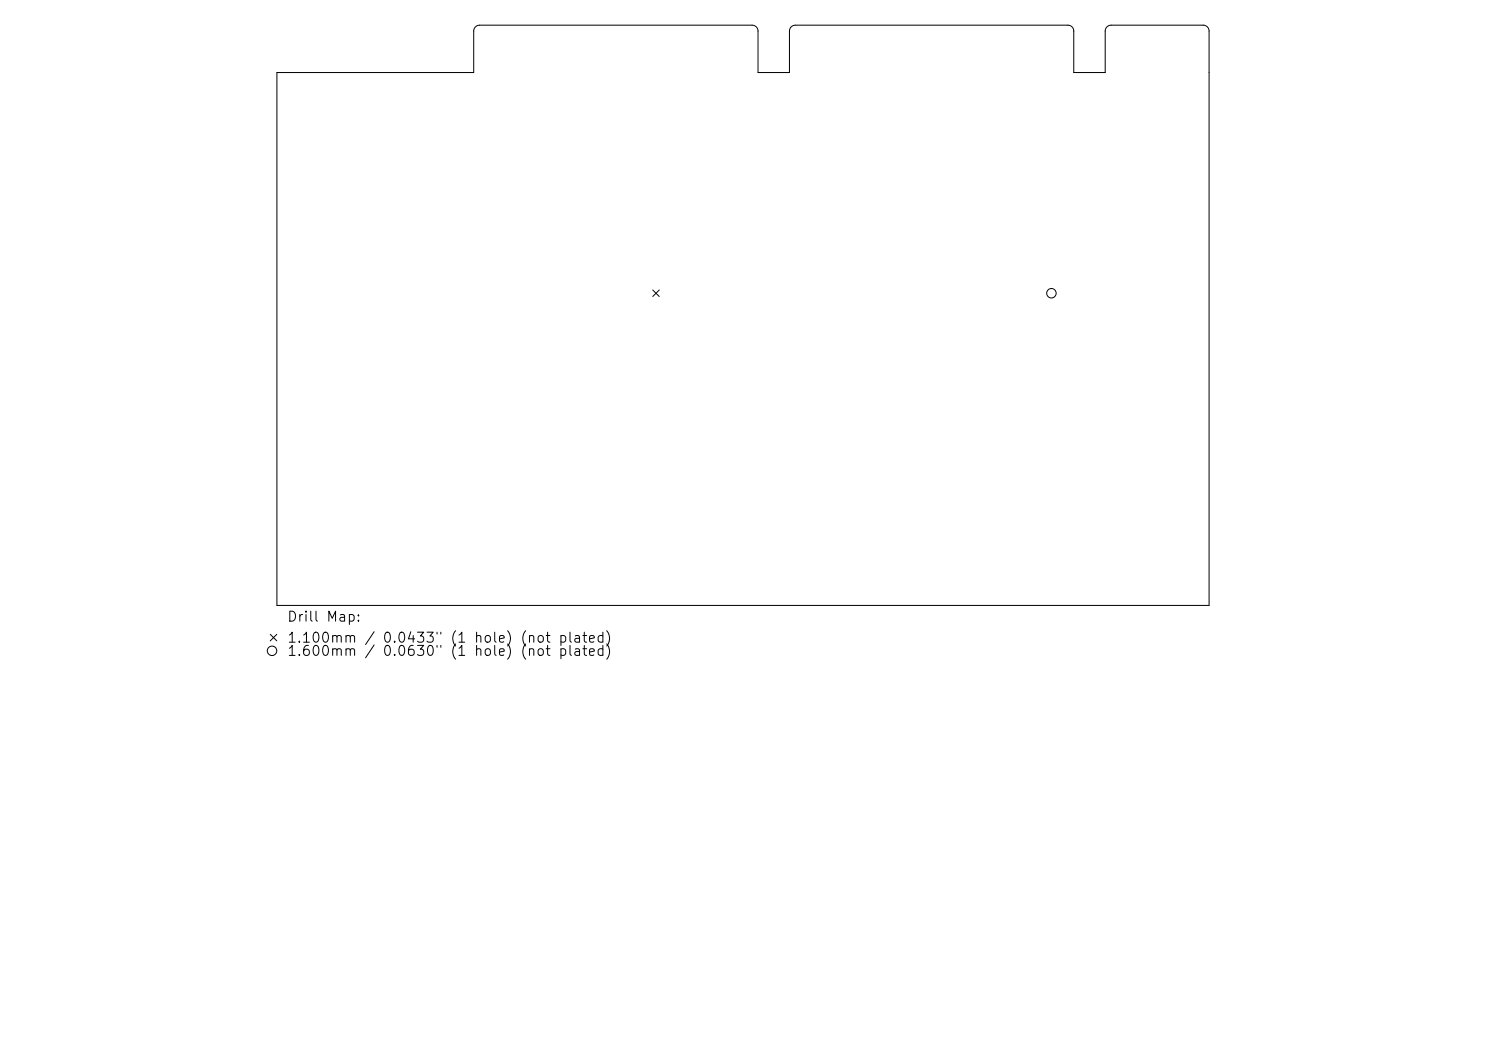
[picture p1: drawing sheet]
<svg xmlns="http://www.w3.org/2000/svg" width="297mm" height="210mm" viewBox="0 0 297 210" stroke-linecap="round" stroke-linejoin="round" font-family="sans-serif">
<defs><g id="words">
<g font-size="2">
<text x="57.2" y="124.7">Drill Map:</text>
<text x="57.2" y="128.9">1.100mm / 0.0433&quot; (1 hole) (not plated)</text>
<text x="57.2" y="131.6">1.600mm / 0.0630&quot; (1 hole) (not plated)</text>
</g>
</g></defs>
<g fill="none" stroke="#000" stroke-width=".2">
<path d="M55.3 14.5h39.4v-8.3a1.18 1.18 0 0 1 1.2-1.2h54.4a1.18 1.18 0 0 1 1.2 1.2v8.3h6.3v-8.3a1.18 1.18 0 0 1 1.2-1.2h54.4a1.18 1.18 0 0 1 1.2 1.2v8.3h6.3v-8.3a1.18 1.18 0 0 1 1.2-1.2h18.4a1.18 1.18 0 0 1 1.2 1.2v114.8h-186.4zM130.5 57.9l1.3 1.3M131.8 57.9l-1.3 1.3M54 126.8l1.3 1.3M55.3 126.8l-1.3 1.3"/>
<circle cx="210.1" cy="58.6" r=".95"/>
<circle cx="54.4" cy="130" r=".95"/>
</g>
<use href="#words"/>
</svg>
